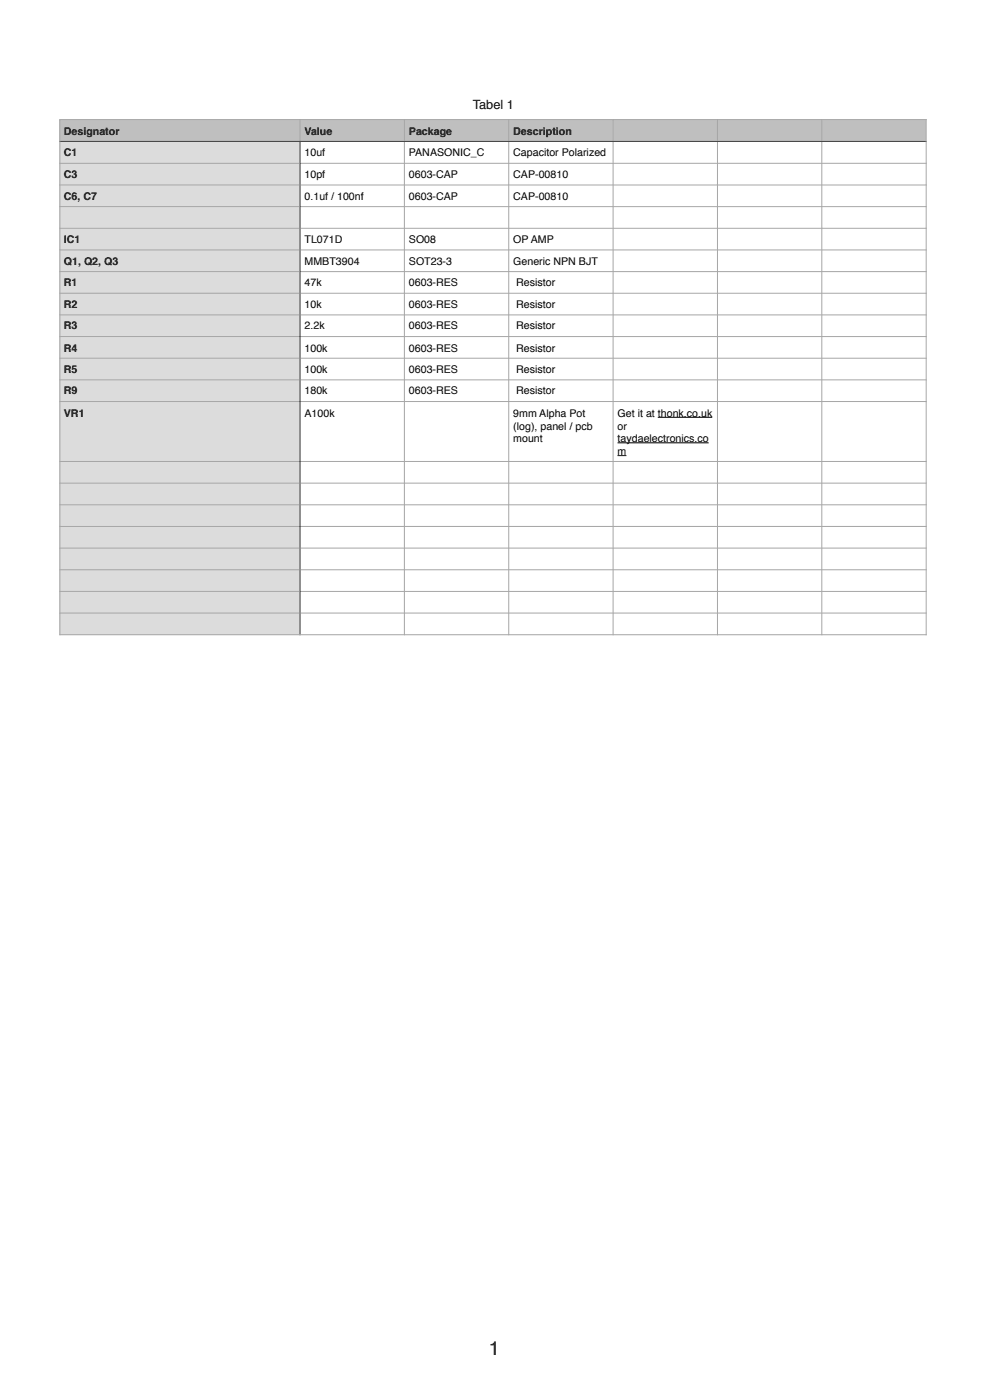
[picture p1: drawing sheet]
<svg xmlns="http://www.w3.org/2000/svg" width="328mm" height="464mm" viewBox="0 0 328 464" stroke-linecap="round" stroke-linejoin="round" font-family="sans-serif">
<defs><g id="words">
<text font-size="6.6" x="161.9" y="449.3">1</text>
<text font-size="4.2" x="156.6" y="36.2">Tabel 1</text>
<g font-size="3.5">
<text x="21.2" y="44.7">Designator</text>
<text x="100.9" y="44.7">Value</text>
<text x="135.5" y="44.7">Package</text>
<text x="170" y="44.7">Description</text>
<text x="21.2" y="51.7">C1</text>
<text x="100.9" y="51.7">10uf</text>
<text x="135.5" y="51.7">PANASONIC_C</text>
<text x="170" y="51.7">Capacitor Polarized</text>
<text x="21.2" y="59.1">C3</text>
<text x="100.9" y="59.1">10pf</text>
<text x="135.5" y="59.1">0603-CAP</text>
<text x="170" y="59.1">CAP-00810</text>
<text x="21.2" y="66.2">C6, C7</text>
<text x="100.9" y="66.2">0.1uf / 100nf</text>
<text x="135.5" y="66.2">0603-CAP</text>
<text x="170" y="66.2">CAP-00810</text>
<text x="21.2" y="80.7">IC1</text>
<text x="100.9" y="80.7">TL071D</text>
<text x="135.5" y="80.7">SO08</text>
<text x="170" y="80.7">OP AMP</text>
<text x="21.2" y="87.7">Q1, Q2, Q3</text>
<text x="100.9" y="87.7">MMBT3904</text>
<text x="135.5" y="87.7">SOT23-3</text>
<text x="170" y="87.7">Generic NPN BJT</text>
<text x="21.2" y="94.8">R1</text>
<text x="100.9" y="94.8">47k</text>
<text x="135.5" y="94.8">0603-RES</text>
<text x="171" y="94.8">Resistor</text>
<text x="21.2" y="102.2">R2</text>
<text x="100.9" y="102.2">10k</text>
<text x="135.5" y="102.2">0603-RES</text>
<text x="171" y="102.2">Resistor</text>
<text x="21.2" y="109.2">R3</text>
<text x="100.9" y="109.2">2.2k</text>
<text x="135.5" y="109.2">0603-RES</text>
<text x="171" y="109.2">Resistor</text>
<text x="21.2" y="116.6">R4</text>
<text x="100.9" y="116.6">100k</text>
<text x="135.5" y="116.6">0603-RES</text>
<text x="171" y="116.6">Resistor</text>
<text x="21.2" y="123.7">R5</text>
<text x="100.9" y="123.7">100k</text>
<text x="135.5" y="123.7">0603-RES</text>
<text x="171" y="123.7">Resistor</text>
<text x="21.2" y="130.7">R9</text>
<text x="100.9" y="130.7">180k</text>
<text x="135.5" y="130.7">0603-RES</text>
<text x="171" y="130.7">Resistor</text>
<text x="21.2" y="138.2">VR1</text>
<text x="100.9" y="138.2">A100k</text>
<text x="170" y="138.2">9mm Alpha Pot</text>
<text x="170" y="142.4">(log), panel / pcb</text>
<text x="204.6" y="138.2">Get it at thonk.co.uk</text>
<text x="204.6" y="142.4">or</text>
<text x="170" y="146.6">mount</text>
<text x="204.6" y="146.6">taydaelectronics.co</text>
<text x="204.6" y="150.9">m</text>
</g>
</g></defs>
<g fill="#bec0bf">
<path d="M19.8 39.6h79.6v7.3h-79.6z"/>
<path d="M99.4 39.6h34.6v7.3h-34.6z"/>
<path d="M134 39.6h34.5v7.3h-34.5z"/>
<path d="M168.5 39.6h34.6v7.3h-34.6z"/>
<path d="M203.1 39.6h34.6v7.3h-34.6z"/>
<path d="M237.7 39.6h34.6v7.3h-34.6z"/>
<path d="M272.3 39.6h34.5v7.3h-34.5z"/>
</g>
<g fill="#dcdcdc">
<path d="M19.8 46.9h79.6v7.2h-79.6z"/>
<path d="M19.8 54.1h79.6v7.2h-79.6z"/>
<path d="M19.8 61.3h79.6v7.2h-79.6z"/>
<path d="M19.8 68.5h79.6v7.2h-79.6z"/>
<path d="M19.8 75.7h79.6v7.2h-79.6z"/>
<path d="M19.8 82.9h79.6v7.1h-79.6z"/>
<path d="M19.8 90h79.6v7.2h-79.6z"/>
<path d="M19.8 97.2h79.6v7.2h-79.6z"/>
<path d="M19.8 104.4h79.6v7.2h-79.6z"/>
<path d="M19.8 111.6h79.6v7.2h-79.6z"/>
<path d="M19.8 118.8h79.6v7.1h-79.6z"/>
<path d="M19.8 125.9h79.6v7.2h-79.6z"/>
<path d="M19.8 133.1h79.6v19.9h-79.6z"/>
<path d="M19.8 153h79.6v7.2h-79.6z"/>
<path d="M19.8 160.2h79.6v7.1h-79.6z"/>
<path d="M19.8 167.3h79.6v7.2h-79.6z"/>
<path d="M19.8 174.5h79.6v7.2h-79.6z"/>
<path d="M19.8 181.7h79.6v7.2h-79.6z"/>
<path d="M19.8 188.9h79.6v7.2h-79.6z"/>
<path d="M19.8 196.1h79.6v7.1h-79.6z"/>
<path d="M19.8 203.2h79.6v7.2h-79.6z"/>
</g>
<path d="M217.9 138.3h18.1M204.6 146.8h30.2M204.6 151h2.9" fill="none" stroke="#000" stroke-width=".33"/>
<g fill="none" stroke="#a6a6a6" stroke-width=".33">
<path d="M19.7 39.6h287.3M19.8 39.5v171.1M99.4 39.5v7.2M134 39.5v171.1M168.5 39.5v171.1M203.1 39.5v171.1M237.7 39.5v171.1M272.3 39.5v171.1M306.8 39.5v171.1M19.7 54.1h287.3M19.7 61.3h287.3M19.7 68.5h287.3"/>
<path d="M19.7 75.7h287.3M19.7 82.9h287.3M19.7 90h287.3M19.7 97.2h287.3M19.7 104.4h287.3M19.7 111.6h287.3M19.7 118.8h287.3M19.7 125.9h287.3M19.7 133.1h287.3M19.7 153h287.3M19.7 160.2h287.3M19.7 167.3h287.3"/>
<path d="M19.7 174.5h287.3M19.7 181.7h287.3M19.7 188.9h287.3M19.7 196.1h287.3M19.7 203.2h287.3M19.7 210.4h287.3"/>
</g>
<path d="M19.7 46.9h287.3M99.4 46.7v163.9" fill="none" stroke="#404040" stroke-width=".33"/>
<use href="#words"/>
</svg>
